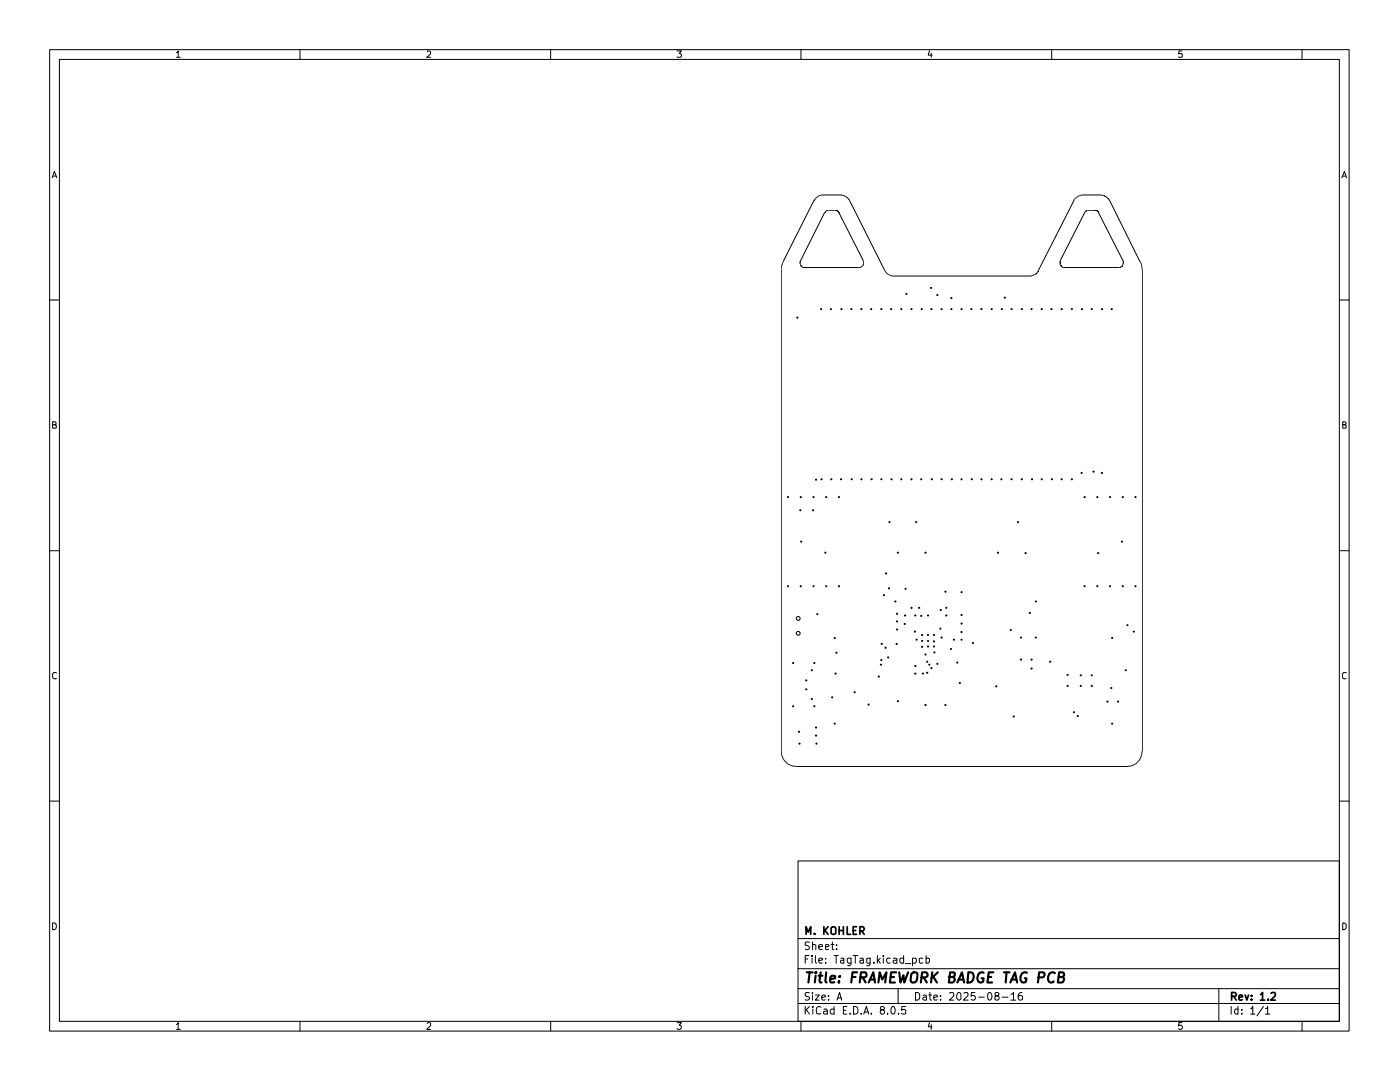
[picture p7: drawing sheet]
<svg xmlns="http://www.w3.org/2000/svg" width="279mm" height="216mm" viewBox="0 0 279 216" stroke-linecap="round" stroke-linejoin="round" font-family="sans-serif">
<g fill="none" stroke="#000" stroke-width=".2">
<path d="M9.9 9.9h259.3v195.8h-259.3zM11.9 11.9h255.4v191.9h-255.4zM35.2 10.5l.4-.3v1.2M35.2 11.4h.8M59.9 9.9v2M85.3 10.3l.1-.1h.5v.6l-.7 .6h.7M109.9 9.9v2M135.1 10.2h.9l-.4 .5 .3 .1 .1 .5-.2 .1-.7-.1M159.9 9.9v2M185.5 10.1l-.2 .9h.7M185.8 10.6v.8M209.9 9.9v2"/>
<path d="M235.9 10.2h-.6l-.1 .6h.7l.1 .5-.2 .1-.6-.1M259.8 9.9v2M10.4 35.5l.4-1.3 .5 1.3M10.6 35.1h.6M167.9 38.9h.1M168.3 39h.1M169 39.3h.1M169.4 39.8h.1M220 39h.1M220 39l-4.2-.1-.5 .2-.9 .7-7.3 14.3M220 39l.3 .1M220.3 39.1h.1"/>
<path d="M220.3 39.1l.2 .1M220.5 39.2h.1M220.5 39.2l.6 .4M221 39.5h.1M221.1 39.6h.1M221.1 39.6l.3 .4 6.2 12.3 .4 1.4v96.2l-.4 1.4-.7 1-1 .5-.8 .2-66.5-.1a2.99 2.99 0 0 1-2.6-2.5l-.1-97 .4-1.1 6.1-12.3M221.4 39.9h.1M267.8 35.5l.5-1.3 .4 1.3M268 35.1h.6M9.9 59.9h2M159.6 52.4h.1M159.7 52.1h.1"/>
<path d="M159.7 52.1l-.1 .5 .3 .4M159.8 53h.1M159.9 53h.1M159.9 53l.1 .1M160 53.1h.1M160 53.1l.1 .2M160.1 53.3h.1M160.1 53.3l.2 .1M160.3 53.4h.1M160.4 53.4h.1M160.5 53.4h.1M160.6 53.4h.1"/>
<path d="M160.7 53.4h.1M162.4 40h.1M162.4 40l.6-.7 1-.4h4a1.94 1.94 0 0 1 1.5 1l7.3 14.4a1.7 1.7 0 0 0 1.2 .8h27.9l.4-.2M164.6 42.4h.1M165 42h.1M165 42l-.4 .5-4.9 9.6M165.1 42h.1M165.1 42h-.1M165.1 42h1.8l.2 .1M166.6 42h.1M166.7 42h.1M166.8 42h.1"/>
<path d="M167 42h.1M167.1 42.1h.1M167.2 42.1h.1M167.2 42.1l.1 .1M167.3 42.2h.1M167.3 42.2v.1M167.3 42.3h.1M167.3 42.4h.1M167.3 42.4l.1 .1M167.3 42.3v.1M167.4 42.5h.1M167.4 42.5l4.9 9.6v.5"/>
<path d="M171.5 53.4h.1M172.3 52.9h.1M172.3 52.9l-.6 .5h-11.4M172.3 52.4h.1M172.3 52.6h.1M172.3 52.6v.3M205.7 55.1h.1M206 55h.1M206.3 54.9h.1M206.7 54.7h.1M206.8 54.6h.1M207.1 54.3h.1"/>
<path d="M207.1 54.1h.1M207.1 54.1l-.1 .4-.7 .4M211.5 52.1h.1M211.5 52.6h.1M211.5 52.4h.1M211.5 52.1l.1 .8M211.6 52.9h.1M211.6 52.9l.1 .1M211.7 53h.1M211.7 53l.1 .1M211.8 53.1h.1M211.8 53.1l.2 .2"/>
<path d="M212 53.3h.1M212 53.3h11.6M212.3 53.4h.1M212.4 53.4h.1M212.5 53.4h.1M216.6 42.2h.1M216.7 42.1h.1M216.9 42h.1M216.9 42l-.4 .4-5 9.7M217.2 42h.1M218.4 42h.1M218.5 42h.1"/>
<path d="M218.6 42h.1M218.7 42h.1M218.7 42h-1.8M218.8 42h.1M218.9 42h.1M218.9 42l.1 .1M219 42.1h.1M219 42.1l.1 .1M219.1 42.2h.1M219.1 42.2l.1 .1M219.2 42.3h.1M219.2 42.3v.1"/>
<path d="M219.2 42.4h.1M219.2 42.5h.1M219.2 42.4v.1M219.2 42.5l5 9.5-.1 .9M223.2 53.4h.1M223.5 53.4h.1M223.6 53.3h.1M223.8 53.2h.1M223.9 53.1h.1M224 53h.1M224.1 52.9h.1M224.1 52.9l-.5 .4"/>
<path d="M224.2 52.1h.1M224.2 52.4h.1M224.2 52.6h.1M267.3 59.9h1.9M10.5 84.8l.7-.1v-.4l-.2-.1h-.5v1.2h.7l.1-.4-.3-.2M268 84.8h.5l.1-.4-.2-.2h-.4v1.2h.6v-.5l-.2-.1M9.9 109.9h2M267.3 109.9h1.9M11.3 134.3l-.5-.1-.3 .3 .1 .8 .3 .2 .4-.1M268.6 134.3l-.5-.1-.2 .5 .1 .6 .3 .2 .3-.1M9.9 159.9h2M267.3 159.9h1.9"/>
<path d="M159.3 171.8h108v32h-108zM10.5 184.2h.3a.71 .71 0 0 1 .5 .8 .71 .71 0 0 1-.8 .5zM159.3 197.3h108M159.3 193.3h108M159.3 187.3h108M160.7 191.3h.5M161.5 190.7h-.8v1.5M161.5 198.1a.64 .64 0 0 0-.8 .1v.4l.7 .3 .1 .4a.6 .6 0 0 1-.8 .2M161.5 188a.64 .64 0 0 0-.8 .1v.5l.7 .2 .1 .3-.3 .4-.5-.1M162.1 190.7v.1M162.1 191.2v1M162.1 198v.2"/>
<path d="M162.1 188.6l.3-.1 .4 .1v.9M162.1 188v1.5M162.1 198.5v1.1M162.7 198.5h.8l-.8 1.1h.8M162.7 190.7v1.2l.3 .3M163.4 191.7l.8-.2-.1-.2-.4-.1-.3 .1 .1 .8h.6M163.4 189l.8-.2-.1-.2-.4-.1-.3 .1 .1 .8h.6M164 199.1l.8-.2-.1-.3-.4-.1-.3 .3 .1 .7h.6M164.8 192v.2M164.8 191.3h.1M164.8 189l.6-.2-.1-.3-.5 .1v.8h.6M165.4 199.4v.2"/>
<path d="M165.4 198.6v.2M165.9 188.5h.6M166.1 188v1.4l.4 .1M166.5 190.7h.8M166.9 190.7v1.5M167 189.3v.2M167 188.6h.1M167 199.6l.6-1.6 .4 1.6M167.1 199.1h.8M167.8 191.3h.6v.9M168.4 191.5l-.7 .3 .1 .3h.6M169.8 191.2v1.2l-.3 .3-.3-.1"/>
<path d="M169.8 191.3l-.5-.1-.2 .2v.5l.2 .3 .5-.1M170.3 190.7h.9M170.7 190.7v1.5M171.6 191.3l.5-.1 .2 .1v.9M172.3 191.5l-.7 .2v.4h.7M173.7 191.2v1.2l-.3 .3-.4-.1M173.7 191.3h-.7v.7l.2 .2 .5-.1M174.4 192v.2M175.1 190.7v1.5M175.3 191.6l.4 .6M175.7 191.2l-.6 .6M176.3 190.7v.1"/>
<path d="M176.3 191.2v1M177.6 191.3l-.4-.1-.2 .2v.6l.2 .2 .4-.1M178.3 191.3l.4-.1 .3 .1v.9M179 191.5l-.8 .3 .1 .3 .2 .1 .5-.1M179.2 197.3v2.9M180.3 191.3l-.5-.1-.2 .2v.5l.2 .3 .5-.1M180.3 190.7v1.5M180.7 192.3h1.1M182.1 191.3l.5-.1 .3 .2v.5l-.3 .3-.5-.1M182.1 191.2v1.5M182.7 198a.77 .77 0 0 1 .9 .8 .77 .77 0 0 1-.9 .8zM184.2 191.3h-.7v.7l.2 .2 .5-.1"/>
<path d="M184.2 198.6h.6l.1 1M184.8 191.3l.5-.1 .2 .2-.1 .6-.1 .2-.5-.1M184.8 190.7v1.5M184.9 198.9l-.5 .1-.2 .2 .2 .4 .5-.1M185.3 198.5h.6M185.6 198v1.3l.2 .3h.1M186.4 199.1l.7-.2-.1-.3-.4-.1-.2 .3v.7h.6M187.7 199.4v.2M187.7 198.6v.2M189.5 198.2l.2-.2 .6 .2v.5l-.8 .9h.8M191.3 198l.3 .1 .2 .3v.9l-.4 .3a.88 .88 0 0 1-.1-1.6zM192.4 198.2l.6-.2 .1 .1 .1 .4-.9 1.1h.9"/>
<path d="M194.6 198h-.7l-.1 .8 .6-.2 .3 .3v.4l-.3 .3-.6-.2M195.3 199h1.1M197.2 198.2l.2-.2a.82 .82 0 0 1 .6 .8 .82 .82 0 0 1-.6 .8l-.2-.2-.1-.4zM198.8 198.7l-.3-.3 .1-.3 .5-.1a.34 .34 0 0 1 .3 .4 .34 .34 0 0 1-.3 .3l-.5 .1v.7a.52 .52 0 0 0 .8-.2v-.3l-.3-.3M200 199h1.2M201.8 198.5l.5-.5v1.6M201.8 199.6h.9M204 198h-.4a1.04 1.04 0 0 0-.2 1.5l.4 .1 .2-.2v-.7a.52 .52 0 0 0-.8 .2M243.2 197.3v6.5M268 184.2h.2l.4 .3v.7l-.4 .3h-.2zM35.2 204.5l.4-.5v1.4M35.2 205.4h.8"/>
<path d="M59.9 203.8v1.9M85.3 204.2l.1-.2 .5 .1v.5l-.7 .8h.7M109.9 203.8v1.9M135.1 204h.9l-.4 .6 .4 .2v.3l-.3 .3-.6-.2M159.3 200.2h108M159.9 203.8v1.9M160.7 200.8v1.6M161 201.5l.5 .9M161.5 200.8l-.8 .9M162.2 200.8v.2M162.2 201.3v1.1M163.8 201l-.1-.1a.56 .56 0 0 0-.6 0 .56 .56 0 0 0-.2 .6l.1 .7 .4 .2 .4-.2"/>
<path d="M164.4 201.4h.6l.1 1M165.1 201.7l-.5 .1-.3 .2v.2l.3 .2 .5-.1M166.5 201.4h-.6l-.2 .3v.4a.52 .52 0 0 0 .8 .2M166.5 200.8v1.6M168.3 201.6h.5M169 200.8h-.7v1.6h.7M169.7 202.2v.2M170.4 200.8a.67 .67 0 0 1 .8 .5v.7a.76 .76 0 0 1-.8 .4zM171.9 202.2v.2M172.4 202.4l.5-1.6 .5 1.6M172.6 201.9h.6M173.9 202.2v.2"/>
<path d="M175.9 201.5l-.2-.3a.43 .43 0 0 1 .4-.4 .43 .43 0 0 1 .4 .5l-.1 .1a.56 .56 0 0 0-.6 .3 .56 .56 0 0 0 0 .6 .52 .52 0 0 0 .7-.2v-.3l-.3-.3M177.1 202.2v.2M178.1 200.8h.2a1 1 0 0 1 0 1.6 .88 .88 0 0 1-.2-1.6zM179.3 202.2v.2M180.8 200.8h-.8l-.1 .8 .3-.2 .5 .1 .1 .7-.3 .2-.6-.2M185.5 204l-.2 .9h.7M185.8 204.5v.9M209.9 203.8v1.9M235.9 204h-.6l-.1 .7 .2-.1h.3l.3 .2v.3l-.3 .3h-.3l-.2-.2M245.7 200.8v1.6M247.1 201.4l-.5-.1-.2 .4v.4l.2 .3 .5-.1M247.1 200.8v1.6"/>
<path d="M247.8 202.2v.2M247.8 201.4v.2M249.6 201.3h.2l.2-.5v1.6M249.6 202.4h.8M252.1 200.8l-1.2 1.9M252.6 201.3h.1l.3-.5v1.6M252.6 202.4h.8M259.8 203.8v1.9"/>
<circle cx="159.3" cy="123.4" r=".38"/>
<circle cx="159.3" cy="126.4" r=".38"/>
</g>
<g fill="none" stroke="#000" stroke-width=".34">
<path d="M160.9 186.4v-1.5l.4 1.1 .5-1.1v1.5M162.6 186.3v.1M164.4 184.9v1.5M164.6 185.6l.7 .8M165.3 184.9l-.9 .9M165.9 185.2a.54 .54 0 0 1 .9 0v1.1l-.3 .1-.6-.1zM167.5 184.9v1.5M167.5 185.7h.8M168.3 184.9v1.5M169.1 184.9v1.5h.7M170.3 185.7h.5M170.9 184.9h-.6v1.5h.6"/>
<path d="M171.6 185.8h.6a.47 .47 0 0 0 .3-.5 .47 .47 0 0 0-.3-.4h-.6v1.5M172 185.8l.5 .6M245.8 198.8h.8l.1-.3-.1-.3-.2-.2h-.6v1.6M246.2 198.8l.5 .8M247.2 199.1l.8-.2-.1-.3-.4-.1-.3 .3 .1 .7h.6M248.5 198.5l.3 1.1 .4-1.1M249.8 199.4v.2M249.8 198.6v.2M251.5 198.5l.5-.5v1.6M251.5 199.6h.9M253.1 199.4v.2M253.7 198.2l.2-.2 .5 .1 .1 .6-.9 .9h.9"/>
</g>
<g fill="none" stroke="#000" stroke-width=".42">
<path d="M161 194h1.2M161.6 194l-.3 2M162.8 194.7l-.2 1.3M162.9 194l-.2 .1h.2v-.1l-.1 .2M163.4 194.7h.7M163.8 194l-.3 1.7 .1 .3h.4M164.9 194l-.2 1.7 .3 .3M165.7 195.4l1-.2v-.4a.67 .67 0 0 0-1 .1v1.1h.8M167.4 195.8v.2M167.6 194.8l.1 .1h-.2l.1-.1-.1 .1M170.1 194.9h.6M171.1 194h-1l-.2 2"/>
<path d="M171.7 195h.8l.4-.3a.52 .52 0 0 0-.3-.7h-.8l-.2 2M172.2 195l.6 1M173.4 196l.9-2 .3 2M173.6 195.5h.9M175.3 196l.3-2 .5 1.5 .8-1.5-.2 2M177.8 194.9h.6M178.9 194h-1.1l-.2 2h1M179.5 194l.2 2 .6-1.4 .2 1.4 .7-2M181.9 194.3a.78 .78 0 0 1 1.2 0 1.75 1.75 0 0 1-.6 1.7h-.6a2.03 2.03 0 0 1 0-1.7zM183.9 195h.8l.4-.3a.52 .52 0 0 0-.3-.7h-.8l-.2 2M184.4 195l.6 1M186.1 194l-.3 2"/>
<path d="M186.2 194.9l.8 1.1M187.2 194l-1.3 1.2M189.4 194.9h.7l.4-.1v-.6l-.3-.2h-.6l-.2 2h.7l.4-.4-.1-.6-.3-.1M191.1 196l.9-2 .4 2M191.3 195.5h.9M193.3 194h.5a.76 .76 0 0 1 .6 .9 1.29 1.29 0 0 1-.9 1.1h-.4zM196.3 194.1a.79 .79 0 0 0-1.1 .4 1.24 1.24 0 0 0 .2 1.5 .64 .64 0 0 0 .8-.2l.1-.6h-.4M197.1 194.9h.7M198.2 194h-.9l-.2 2h.9M200.4 194h1.1M200.9 194l-.2 2M201.6 196l1-2 .4 2"/>
<path d="M201.9 195.5h.9M204.9 194.1a.89 .89 0 0 0-1.2 .8v.6a.61 .61 0 0 0 .4 .5 .61 .61 0 0 0 .7-.2l.1-.6h-.4M207.2 195h.8l.3-.1a.5 .5 0 0 0-.1-.9h-.8l-.3 2M210.5 194.2l-.1-.1a.89 .89 0 0 0-1.2 .8v.6a.61 .61 0 0 0 .4 .5 .61 .61 0 0 0 .7-.2M211.3 194.9h.8l.3-.3-.1-.4-.3-.2h-.6l-.3 2h.8a.67 .67 0 0 0 .3-1l-.2-.1"/>
</g>
<g fill="#000">
<path d="M180.8 58.4h.2l.1 .2-.1 .2h-.2l-.1-.2zM185.7 57.3h.2l.1 .1-.1 .2h-.2l-.1-.2zM187 58.7h.2l.1 .2-.1 .2h-.2l-.1-.2zM189.8 59.3h.2l.1 .2-.1 .2h-.2l-.1-.2zM200.4 59.2h.2l.1 .2-.1 .2h-.2l-.1-.2zM159 63.2h.2l.1 .2-.1 .2h-.2l-.1-.2zM163.8 61.5h.2l.1 .2-.1 .2h-.2l-.1-.2zM165.7 61.5h.2l.1 .2-.1 .2h-.2l-.1-.2zM167.8 61.5h.2l.2 .2-.2 .2h-.2l-.1-.2zM169.8 61.5h.2l.1 .2-.1 .2h-.2l-.1-.2zM171.8 61.5h.2l.1 .2-.1 .2h-.2l-.1-.2zM173.8 61.5h.2l.1 .2-.1 .2h-.2l-.1-.2z"/>
<path d="M175.8 61.5h.2l.1 .2-.1 .2h-.2l-.1-.2zM177.7 61.5h.2l.2 .2-.2 .2h-.2l-.1-.2zM179.8 61.5h.2l.1 .2-.1 .2h-.2l-.1-.2zM181.8 61.5h.2l.1 .2-.1 .2h-.2l-.1-.2zM183.8 61.5h.2l.2 .2-.2 .2h-.2l-.1-.2zM185.8 61.5h.2l.1 .2-.1 .2h-.2l-.1-.2zM187.8 61.5h.2l.1 .2-.1 .2h-.2l-.1-.2zM189.8 61.5h.2l.1 .2-.1 .2h-.2l-.1-.2zM191.8 61.5h.2l.1 .2-.1 .2h-.2l-.1-.2zM193.7 61.5h.2l.2 .2-.2 .2h-.2l-.1-.2zM195.8 61.5h.2l.1 .2-.1 .2h-.2l-.1-.2zM197.8 61.5h.2l.1 .2-.1 .2h-.2l-.1-.2z"/>
<path d="M199.8 61.5h.2l.2 .2-.2 .2h-.2l-.1-.2zM201.8 61.5h.2l.1 .2-.1 .2h-.2l-.1-.2zM203.8 61.5h.2l.1 .2-.1 .2h-.2l-.1-.2zM205.8 61.5h.2l.1 .2-.1 .2h-.2l-.1-.2zM207.8 61.5h.2l.1 .2-.1 .2h-.2l-.1-.2zM209.7 61.5h.3l.1 .2-.1 .2h-.3l-.1-.2zM211.8 61.5h.2l.1 .2-.1 .2h-.2l-.1-.2zM213.8 61.5h.2l.1 .2-.1 .2h-.2l-.1-.2zM215.8 61.5h.2l.2 .2-.2 .2h-.2l-.1-.2zM217.8 61.5h.2l.1 .2-.1 .2h-.2l-.1-.2zM219.8 61.5h.2l.1 .2-.1 .2h-.2l-.1-.2zM221.8 61.5h.2l.1 .2-.1 .2h-.2l-.1-.2z"/>
<path d="M157.2 99h.2l.1 .2-.1 .2h-.2l-.1-.2zM159.7 99h.2l.1 .2-.1 .2h-.2l-.1-.2zM162.2 99h.3l.1 .2-.1 .2h-.3l-.1-.2zM162.8 95.5h.2l.1 .2-.1 .2h-.2l-.2-.2zM163.9 95.4h.2l.1 .2-.1 .2h-.2l-.2-.2zM164.8 99h.2l.1 .2-.1 .2h-.2l-.1-.2zM165.8 95.4h.2l.1 .2-.1 .2h-.2l-.1-.2zM167.3 99h.2l.1 .2-.1 .2h-.2l-.1-.2zM167.8 95.4h.2l.1 .2-.1 .2h-.2l-.2-.2zM169.9 95.4h.2l.1 .2-.1 .2h-.2l-.1-.2zM171.8 95.4h.2l.1 .2-.1 .2h-.2l-.1-.2zM173.8 95.4h.3l.1 .2-.1 .2h-.3l-.1-.2z"/>
<path d="M175.8 95.4h.2l.1 .2-.1 .2h-.2l-.1-.2zM177.8 95.4h.2l.1 .2-.1 .2h-.2l-.1-.2zM179.8 95.4h.2l.1 .2-.1 .2h-.2l-.1-.2zM181.8 95.4h.2l.1 .2-.1 .2h-.2l-.1-.2zM183.8 95.4h.2l.1 .2-.1 .2h-.2l-.2-.2zM185.9 95.4h.2l.1 .2-.1 .2h-.2l-.1-.2zM187.8 95.4h.2l.1 .2-.1 .2h-.2l-.1-.2zM189.8 95.4h.3l.1 .2-.1 .2h-.3l-.1-.2zM191.8 95.4h.2l.1 .2-.1 .2h-.2l-.1-.2zM193.8 95.4h.2l.1 .2-.1 .2h-.2l-.1-.2zM195.8 95.4h.2l.1 .2-.1 .2h-.2l-.1-.2zM197.8 95.4h.2l.1 .2-.1 .2h-.2l-.1-.2z"/>
<path d="M199.8 95.4h.2l.1 .2-.1 .2h-.2l-.2-.2zM201.8 95.4h.2l.1 .2-.1 .2h-.2l-.1-.2zM203.8 95.4h.2l.1 .2-.1 .2h-.2l-.1-.2zM205.9 95.4h.2l.1 .2-.1 .2h-.2l-.2-.2zM207.8 95.4h.2l.1 .2-.1 .2h-.2l-.1-.2zM209.8 95.4h.2l.1 .2-.1 .2h-.2l-.1-.2zM211.8 95.4h.2l.1 .2-.1 .2h-.2l-.1-.2zM213.8 95.4h.2l.1 .2-.1 .2h-.2l-.1-.2zM215.8 94.2h.2l.1 .2-.1 .2h-.2l-.2-.2zM216.4 99h.2l.1 .2-.1 .2h-.2l-.2-.2zM218.1 93.9h.2l.1 .2-.1 .2h-.2l-.1-.2zM218.9 99h.2l.1 .2-.1 .2h-.2l-.1-.2z"/>
<path d="M219.8 94.2h.2l.1 .2-.1 .2h-.2l-.1-.2zM221.4 99h.2l.1 .2-.1 .2h-.2l-.1-.2zM224 99h.2l.1 .2-.1 .2h-.2l-.1-.2zM226.5 99h.2l.1 .2-.1 .2h-.2l-.1-.2zM157.2 116.8h.2l.1 .2-.1 .2h-.2l-.1-.2zM159.6 101.6h.2l.1 .2-.1 .2h-.2l-.1-.2zM159.7 116.8h.2l.1 .2-.1 .2h-.2l-.1-.2zM159.8 107.9h.2l.1 .2-.1 .2h-.2l-.1-.2zM162.2 101.6h.2l.1 .2-.1 .2h-.2l-.1-.2zM162.2 116.8h.3l.1 .2-.1 .2h-.3l-.1-.2zM164.6 110.1h.2l.1 .2-.1 .2h-.2l-.1-.2zM164.8 116.8h.2l.1 .2-.1 .2h-.2l-.1-.2z"/>
<path d="M167.3 116.8h.2l.1 .2-.1 .2h-.2l-.1-.2zM176.3 118.6h.2l.1 .1-.1 .2h-.2l-.1-.2zM176.7 114.2h.2l.1 .2-.1 .2h-.2l-.1-.2zM177.3 117.2h.2l.1 .2-.1 .2h-.2l-.1-.2zM177.4 104h.2l.1 .2-.1 .2h-.2l-.1-.2zM179.1 110.1h.2l.1 .2-.1 .2h-.2l-.1-.2zM180.6 117.3h.2l.1 .2-.1 .2h-.2l-.1-.2zM182.7 104h.2l.2 .2-.2 .2h-.2l-.1-.2zM184.6 110.1h.2l.1 .2-.1 .2h-.2l-.1-.2zM188.6 117.9h.2l.1 .2-.1 .2h-.2l-.1-.2zM191.8 118h.2l.1 .2-.1 .1h-.2l-.1-.1zM199.1 110.1h.2l.1 .2-.1 .2h-.2l-.1-.2z"/>
<path d="M203.1 104h.2l.1 .2-.1 .2h-.2l-.2-.2zM204.6 110.2h.2l.1 .2-.1 .2h-.2l-.1-.2zM216.4 116.8h.2l.1 .2-.1 .2h-.2l-.2-.2zM218.9 116.8h.2l.1 .2-.1 .2h-.2l-.1-.2zM219.1 110.2h.2l.1 .2-.1 .2h-.2l-.1-.2zM221.4 116.8h.2l.1 .2-.1 .2h-.2l-.1-.2zM223.8 107.9h.2l.1 .2-.1 .2h-.2l-.1-.2zM224 116.8h.2l.1 .2-.1 .2h-.2l-.1-.2zM226.5 116.8h.2l.1 .2-.1 .2h-.2l-.1-.2zM158.2 132.1h.2l.1 .2-.1 .2h-.2l-.1-.2zM160.8 137.4h.2l.1 .1-.1 .2h-.2l-.1-.2zM160.8 135.6h.2l.1 .2-.1 .2h-.2l-.1-.2z"/>
<path d="M161.9 139.3h.2l.1 .2-.1 .2h-.2l-.1-.2zM161.9 133.5h.2l.1 .2-.1 .2h-.2l-.1-.2zM162.4 132.1h.2l.1 .2-.1 .2h-.2l-.1-.2zM163 122.4h.2l.1 .2-.1 .1h-.2l-.1-.1zM166 139h.2l.1 .2-.1 .1h-.2l-.1-.1zM166.5 127.1h.2l.1 .2-.1 .2h-.2l-.1-.2zM166.7 134.2h.2l.1 .2-.1 .2h-.2l-.2-.2zM166.8 130.1h.2l.1 .2-.1 .1h-.2l-.1-.1zM170.5 137.9h.2l.1 .2-.1 .2h-.2l-.1-.2zM175.3 134.8h.2l.1 .2-.1 .2h-.2l-.1-.2zM175.7 132.4h.2l.1 .2-.1 .2h-.2l-.1-.2zM175.8 131.5h.2l.1 .2-.1 .2h-.2l-.1-.2z"/>
<path d="M175.9 128.3h.2l.1 .2-.1 .2h-.2l-.1-.2zM176.6 129.1h.2l.2 .1-.2 .2h-.2l-.1-.2zM177.1 131h.3l.1 .2-.1 .2h-.3l-.1-.2zM178.6 119.8h.2l.1 .2-.1 .2h-.2l-.1-.2zM178.8 128.3h.2l.2 .2-.2 .2h-.2l-.1-.2zM178.9 122.3h.2l.1 .2-.1 .2h-.2l-.1-.2zM178.9 123.8h.2l.1 .2-.1 .2h-.2l-.1-.2zM178.9 125.4h.2l.1 .2-.1 .2h-.2l-.1-.2zM179.1 139.7h.2l.1 .2-.1 .2h-.2l-.1-.2zM180.5 124.3h.2l.1 .2-.1 .2h-.2l-.2-.2zM180.5 122.6h.2l.2 .2-.2 .2h-.2l-.1-.2zM181.8 121.1h.2l.1 .2-.1 .2h-.2l-.1-.2z"/>
<path d="M182.5 125.8h.2l.1 .2-.1 .2h-.2l-.1-.2zM182.6 122.6h.2l.1 .2-.1 .2h-.2l-.1-.2zM182.6 134.2h.2l.1 .2-.1 .2h-.2l-.1-.2zM182.6 132.7h.2l.1 .2-.1 .2h-.2l-.1-.2zM182.8 127.4h.2l.1 .2-.1 .2h-.2l-.1-.2zM183.3 121.1h.2l.1 .2-.1 .2h-.2l-.1-.2zM183.8 122.7h.2l.1 .2-.1 .2h-.2l-.2-.2zM183.9 128.9h.2l.1 .2-.1 .2h-.2l-.1-.2zM183.9 126.5h.2l.1 .2-.1 .2h-.2l-.1-.2zM183.9 127.7h.2l.1 .2-.1 .2h-.2l-.1-.2zM184.1 134.2h.2l.1 .2-.1 .2h-.2l-.1-.2zM184.6 130.4h.2l.1 .2-.1 .2h-.2l-.1-.2z"/>
<path d="M184.9 134.1h.2l.2 .1-.2 .2h-.2l-.1-.2zM184.9 131.9h.2l.2 .1-.2 .2h-.2l-.1-.2zM185.1 122.6h.2l.1 .2-.1 .2h-.2l-.1-.2zM185.1 128.8h.2l.1 .2-.1 .2h-.2l-.1-.2zM185.1 126.5h.2l.1 .2-.1 .2h-.2l-.1-.2zM185.1 127.7h.2l.1 .2-.1 .2h-.2l-.1-.2zM185.4 132.4h.2l.1 .2-.1 .2h-.2l-.1-.2zM185.8 133.1h.2l.1 .2-.1 .2h-.2l-.1-.2zM186.3 128.8h.2l.1 .2-.1 .2h-.2l-.1-.2zM186.3 127.8h.2l.1 .2-.1 .2h-.2l-.1-.2zM186.3 126.5h.2l.1 .2-.1 .2h-.2l-.1-.2zM186.4 130h.2l.1 .2-.1 .2h-.2l-.1-.2z"/>
<path d="M187 132.3h.2l.1 .2-.1 .2h-.2l-.1-.2zM187.6 125.2h.2l.1 .2-.1 .2h-.2l-.1-.2zM187.6 121.5h.3l.1 .2-.1 .2h-.3l-.1-.2zM187.8 127h.2l.1 .2-.1 .2h-.2l-.1-.2zM188.7 122.6h.3l.1 .2-.1 .2h-.3l-.1-.2zM188.7 121.1h.3l.1 .2-.1 .2h-.3l-.1-.2zM189.7 129.3h.2l.1 .2-.1 .2h-.2l-.1-.2zM190.3 127.4h.2l.1 .2-.1 .2h-.2l-.1-.2zM191 132h.2l.1 .2-.1 .2h-.2l-.2-.2zM191.5 136.1h.2l.1 .2-.1 .2h-.2l-.2-.2zM191.8 127.4h.2l.1 .2-.1 .2h-.2l-.1-.2zM191.8 125.9h.2l.1 .2-.1 .2h-.2l-.1-.2z"/>
<path d="M191.8 124.2h.2l.1 .2-.1 .2h-.2l-.1-.2zM191.8 122.5h.2l.1 .2-.1 .2h-.2l-.1-.2zM194.1 128.1h.2l.1 .2-.1 .2h-.2l-.1-.2zM198.7 136.8h.2l.2 .2-.2 .1h-.2l-.1-.1zM201.6 125.5h.2l.1 .2-.1 .2h-.2l-.1-.2zM203.7 131.4h.2l.1 .2-.1 .2h-.2l-.2-.2zM203.7 127h.2l.1 .2-.1 .2h-.2l-.2-.2zM205.4 122.1h.2l.1 .2-.1 .2h-.2l-.1-.2zM205.8 131.4h.2l.1 .2-.1 .2h-.2l-.1-.2zM205.8 133.2h.2l.1 .2-.1 .2h-.2l-.1-.2zM206.6 127h.2l.1 .2-.1 .2h-.2l-.1-.2zM206.6 119.8h.2l.1 .2-.1 .2h-.2l-.1-.2z"/>
<path d="M209.5 131.9h.2l.1 .1-.1 .2h-.2l-.1-.2zM213 134.5h.2l.1 .2-.1 .2h-.2l-.1-.2zM213 136.7h.2l.1 .2-.1 .2h-.2l-.1-.2zM215.6 134.6h.2l.1 .1-.1 .2h-.2l-.1-.2zM215.6 136.7h.2l.1 .2-.1 .2h-.2l-.1-.2zM217.8 134.6h.2l.1 .1-.1 .2h-.2l-.1-.2zM217.8 136.7h.2l.1 .2-.1 .2h-.2l-.1-.2zM220.9 139.8h.2l.1 .2-.1 .2h-.2l-.1-.2zM221.7 137.1h.2l.1 .2-.1 .2h-.2l-.1-.2zM221.9 127.1h.2l.1 .2-.1 .2h-.2l-.2-.2zM223 139.8h.2l.2 .2-.2 .2h-.2l-.1-.2zM224.6 133.5h.2l.1 .2-.1 .2h-.2l-.1-.2z"/>
<path d="M224.9 124.6h.2l.1 .2-.1 .1h-.2l-.1-.1zM226.2 125.8h.2l.1 .2-.1 .2h-.2l-.1-.2zM158.2 140.7h.2l.1 .2-.1 .2h-.2l-.1-.2zM159.4 145.8h.2l.1 .2-.1 .2h-.2l-.1-.2zM159.5 148.2h.2l.1 .2-.1 .2h-.2l-.2-.2zM162.4 140.7h.2l.1 .2-.1 .2h-.2l-.1-.2zM162.8 145h.2l.1 .2-.1 .2h-.2l-.2-.2zM162.8 146.6h.2l.1 .2-.1 .2h-.2l-.2-.2zM162.8 148.2h.2l.2 .2-.2 .2h-.2l-.1-.2zM166.5 144.2h.2l.1 .2-.1 .2h-.2l-.1-.2zM173.3 140.4h.2l.1 .2-.1 .2h-.2l-.2-.2zM184.6 140.5h.2l.1 .2-.1 .2h-.2l-.1-.2z"/>
<path d="M188.6 140.5h.2l.1 .2-.1 .2h-.2l-.1-.2zM202.2 142.8h.2l.1 .2-.1 .1h-.2l-.1-.1zM214.2 141.9h.2l.1 .2-.1 .2h-.2l-.1-.2zM215 142.7h.2l.1 .2-.1 .2h-.2l-.1-.2zM221.9 144.2h.2l.1 .2-.1 .2h-.2l-.2-.2z"/>
</g>
</svg>
